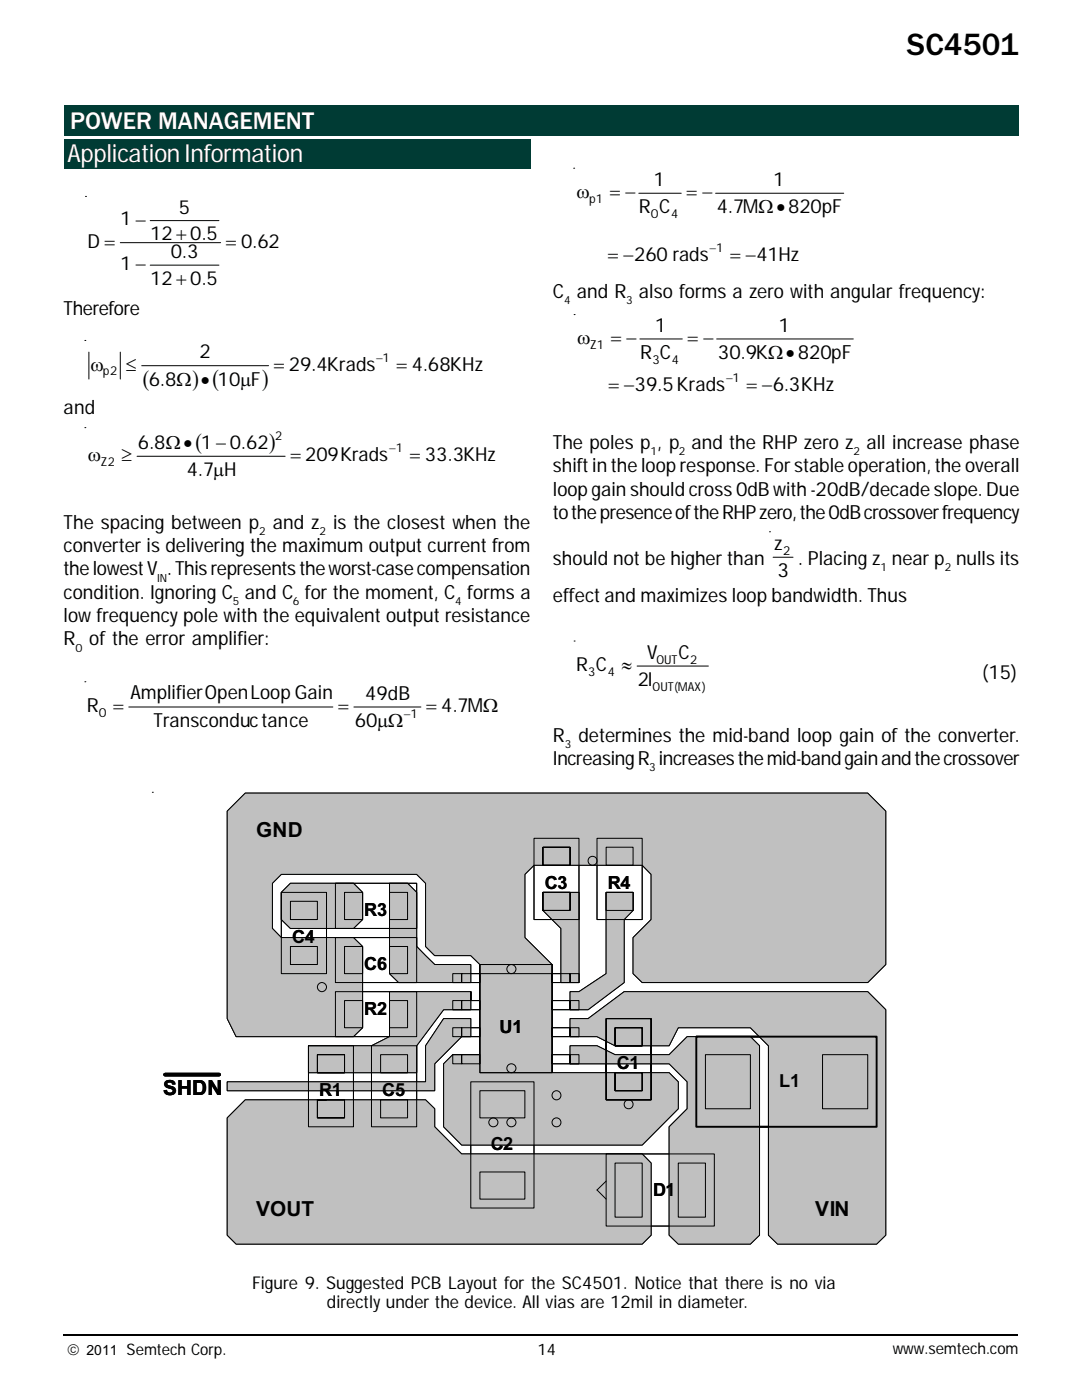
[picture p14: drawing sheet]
<svg xmlns="http://www.w3.org/2000/svg" width="216mm" height="279mm" viewBox="0 0 216 279" stroke-linecap="round" stroke-linejoin="round" font-family="sans-serif">
<defs><g id="words">
<text font-size="6.3" x="181" y="11">SC4501</text>
<g font-size="5" fill="#fff">
<text x="14" y="25.8">POWER MANAGEMENT</text>
<text x="13.5" y="32.3">Application Information</text>
</g>
<text font-size="4.7" x="52.3" y="77">)</text>
<g font-size="4.5">
<text x="28.5" y="77">(</text>
<text x="38.4" y="77">) (</text>
<text x="39" y="89.6">(</text>
<text x="53.7" y="89.6">)</text>
</g>
<g font-size="4.1">
<text x="51.1" y="167.1">GND</text>
<text x="32.6" y="218.6">SHDN</text>
<text x="51.1" y="242.7">VOUT</text>
<text x="162.7" y="242.7">VIN</text>
</g>
<g font-size="3.9">
<text x="115.1" y="39.5">ω</text>
<text x="121.7" y="39.5">= −</text>
<text x="130.4" y="37.1">1</text>
<text x="137" y="39.5">= −</text>
<text x="154.3" y="37.1">1</text>
<text x="24" y="45">1 −</text>
<text x="30" y="48">12 + 0.5</text>
<text x="35.7" y="42.6">5</text>
<text x="127.5" y="42.5">R C</text>
<text x="143" y="42.5">4.7MΩ•820pF</text>
<text x="17.4" y="49.4">D =</text>
<text x="24" y="53.9">1 −</text>
<text x="34.1" y="51.5">0.3</text>
<text x="45.1" y="49.4">= 0.62</text>
<text x="121.3" y="52.1">= −260 rads</text>
<text x="145.7" y="52.1">= −41Hz</text>
<text x="30" y="56.9">12 + 0.5</text>
<text x="110.3" y="59.5">C and R also forms a zero with angular frequency:</text>
<text x="12.7" y="62.8">Therefore</text>
<text x="39.8" y="71.5">2</text>
<text x="115.1" y="68.6">ω</text>
<text x="121.9" y="68.6">= −</text>
<text x="127.7" y="71.6">R C</text>
<text x="130.6" y="66.2">1</text>
<text x="137.2" y="68.6">= −</text>
<text x="143.3" y="71.6">30.9KΩ•820pF</text>
<text x="155.4" y="66.2">1</text>
<text x="18.1" y="74">ω</text>
<text x="25.1" y="74">≤</text>
<text x="29.7" y="77">6.8Ω • 10μF</text>
<text x="54.7" y="74">= 29.4Krads</text>
<text x="79.1" y="74">= 4.68KHz</text>
<text x="12.7" y="82.7">and</text>
<text x="121.4" y="78.1">= −39.5Krads</text>
<text x="148.9" y="78.1">= −6.3KHz</text>
<text x="27.5" y="89.6">6.8Ω• 1 − 0.62</text>
<text x="110.3" y="89.6">The poles p , p and the RHP zero z all increase phase</text>
<text x="17.5" y="92">ω</text>
<text x="24.2" y="92">≥</text>
<text x="37.3" y="95">4.7μH</text>
<text x="58" y="92">= 209Krads</text>
<text x="81.8" y="92">= 33.3KHz</text>
<text x="110.3" y="94.3">shift in the loop response. For stable operation, the overall</text>
<text x="110.3" y="98.9">loop gain should cross 0dB with -20dB/decade slope. Due</text>
<text x="12.7" y="105.5">The spacing between p and z is the closest when the</text>
<text x="110.3" y="103.6">to the presence of the RHP zero, the 0dB crossover frequency</text>
<text x="12.7" y="110.2">converter is delivering the maximum output current from</text>
<text x="110.3" y="112.8">should not be higher than</text>
<text x="154.5" y="109.7">z</text>
<text x="159.3" y="112.8">. Placing z near p nulls its</text>
<text x="12.7" y="114.8">the lowest V . This represents the worst-case compensation</text>
<text x="12.7" y="119.5">condition. Ignoring C and C for the moment, C forms a</text>
<text x="155.2" y="115.2">3</text>
<text x="12.7" y="124.1">low frequency pole with the equivalent output resistance</text>
<text x="110.3" y="120.2">effect and maximizes loop bandwidth. Thus</text>
<text x="12.7" y="128.8">R of the error amplifier:</text>
<text x="129.2" y="131.5">V</text>
<text x="135.4" y="131.5">C</text>
<text x="114.9" y="133.9">R C</text>
<text x="124" y="133.9">≈</text>
<text x="127.3" y="136.9">2I</text>
<text x="196.1" y="135.4">(15)</text>
<text x="17.3" y="142.1">R</text>
<text x="22.6" y="142.1">=</text>
<text x="26" y="139.4">AmplifierOpenLoop Gain</text>
<text x="67.5" y="142.1">=</text>
<text x="72.9" y="139.6">49dB</text>
<text x="85" y="142.1">= 4.7MΩ</text>
<text x="30.6" y="145.1">Transconductance</text>
<text x="70.8" y="145.1">60μΩ</text>
<text x="110.3" y="148">R determines the mid-band loop gain of the converter.</text>
<text x="110.3" y="152.7">IncreasingR increases the mid-band gain and the crossover</text>
</g>
<g font-size="3.6">
<text x="108.7" y="177.4">C3</text>
<text x="121.3" y="177.4">R4</text>
<text x="72.7" y="182.8">R3</text>
<text x="58.3" y="188.2">C4</text>
<text x="72.7" y="193.6">C6</text>
<text x="72.7" y="202.6">R2</text>
<text x="99.7" y="206.2">U1</text>
<text x="123.1" y="213.4">C1</text>
<text x="63.7" y="218.8">R1</text>
<text x="76.3" y="218.8">C5</text>
<text x="155.5" y="217">L1</text>
<text x="97.9" y="229.6">C2</text>
<text x="130.3" y="238.6">D1</text>
</g>
<g font-size="3.5">
<text x="50.3" y="257.2">Figure 9. Suggested PCB Layout for the SC4501. Notice that there is no via</text>
<text x="65.2" y="260.9">directly under the device. All vias are 12mil in diameter.</text>
</g>
<g font-size="3.2">
<text x="13.4" y="270.4">©</text>
<text x="16.8" y="270.4">2005 Semtech Corp.</text>
<text x="107.2" y="270.4">14</text>
<text x="178.1" y="270.2">www.semtech.com</text>
</g>
<text font-size="2.8" x="17.2" y="270.5">2011</text>
<g font-size="2.5">
<text x="117.6" y="40.5">p1</text>
<text x="129.9" y="43.5">O</text>
<text x="133.9" y="43.5">4</text>
<text x="141.6" y="50.3">−1</text>
<text x="117.8" y="69.6">Z1</text>
<text x="20.5" y="74.9">p2</text>
<text x="75.1" y="72.2">−1</text>
<text x="130.2" y="72.6">3</text>
<text x="134.1" y="72.6">4</text>
<text x="144.9" y="76.3">−1</text>
<text x="54.9" y="87.9">2</text>
<text x="20.2" y="93">Z2</text>
<text x="77.7" y="90.3">−1</text>
<text x="156.3" y="110.7">2</text>
<text x="117.4" y="134.9">3</text>
<text x="121.3" y="134.9">4</text>
<text x="130.2" y="137.8">OUT(MAX)</text>
<text x="131" y="132.4">OUT</text>
<text x="137.7" y="132.4">2</text>
<text x="19.7" y="143">O</text>
<text x="80.6" y="143.3">−1</text>
</g>
<g font-size="2.2">
<text x="112.6" y="60.7">4</text>
<text x="125" y="60.7">3</text>
<text x="129.8" y="90.9">1</text>
<text x="135.4" y="90.9">2</text>
<text x="170.3" y="90.9">2</text>
<text x="51.7" y="106.8">2</text>
<text x="63.8" y="106.8">2</text>
<text x="31.4" y="116.1">IN</text>
<text x="175.7" y="114">1</text>
<text x="188.5" y="114">2</text>
<text x="46.4" y="120.7">5</text>
<text x="58.5" y="120.7">6</text>
<text x="90.8" y="120.7">4</text>
<text x="15.1" y="130">O</text>
<text x="112.7" y="149.3">3</text>
<text x="129.5" y="154">3</text>
</g>
</g></defs>
<path d="M12.6 266.5h190.5" fill="none" stroke="#000" stroke-width=".34"/>
<path d="M12.7 21h190.5v6.1h-190.5z" fill="#003b34"/>
<g fill="none" stroke="#000" stroke-width=".2">
<path d="M17.1 39.2h.1M114.5 33.6h.1M127.5 38.6h8.4M142.8 38.6h25.6M24 48.4h20M30 44h13.7M30 52.9h13.7M16.9 67.9h.1M17.7 70.3v5.3M24 70.3v5.3M28.3 73h25.3M114.6 62.8h.1"/>
<path d="M127.7 67.6h8.4M143 67.6h27.3M16.9 85.3h.1M27.3 91.1h29.6M153.5 106.1h.1M154.3 111.2h3.9M16.9 136.1h.1M114.6 127.9h.1M127.1 132.9h14.3M25.7 141.1h40.7M70.6 141.1h13.4"/>
</g>
<path d="M12.8 27.8h93.2v5.9h-93.2z" fill="#003b34"/>
<path d="M113.8 208.7h5.3l3.6 1.8h10.8l3.6-3.6h12.6l1.9 1.8v37.8l-1.9 1.8h-14.4l-1.8-1.8v-21.6l3.6-3.6v-5.4l-3.6-3.6h-19.7z" fill-rule="evenodd" fill="#c0c0c0"/>
<path d="M113.8 208.7h5.3l3.6 1.8h10.8l3.6-3.6h12.6l1.9 1.8v37.8l-1.9 1.8h-14.4l-1.8-1.8v-21.6l3.6-3.6v-5.4l-3.6-3.6h-19.7z" fill="none" stroke="#000" stroke-width=".2"/>
<path d="M113.8 203.3h3.5l7.2-5.4h48.6l3.6 3.6v45l-1.8 1.8h-19.7l-1.9-1.8v-37.8l-3.6-3.6h-14.4l-1.8 3.6h-10.8l-3.6-1.8h-5.3z" fill-rule="evenodd" fill="#c0c0c0"/>
<path d="M113.8 203.3h3.5l7.2-5.4h48.6l3.6 3.6v45l-1.8 1.8h-19.7l-1.9-1.8v-37.8l-3.6-3.6h-14.4l-1.8 3.6h-10.8l-3.6-1.8h-5.3z" fill="none" stroke="#000" stroke-width=".2"/>
<path d="M108.3 178.1h7.2v18h-3.6v-10.8l-3.6-3.6z" fill-rule="evenodd" fill="#c0c0c0"/>
<path d="M108.3 178.1h7.2v18h-3.6v-10.8l-3.6-3.6z" fill="none" stroke="#000" stroke-width=".2"/>
<path d="M120.9 178.1h5.4v3.6l-1.8 1.8v12.6l-7.2 5.4h-3.5v-3.6h1.7l5.4-3.6z" fill-rule="evenodd" fill="#c0c0c0"/>
<path d="M120.9 178.1h5.4v3.6l-1.8 1.8v12.6l-7.2 5.4h-3.5v-3.6h1.7l5.4-3.6z" fill="none" stroke="#000" stroke-width=".2"/>
<path d="M45.3 215.9h39.6v-7.2l3.6-5.4h5.4v3.6h-1.8l-5.4 5.4v5.4h-41.4z" fill-rule="evenodd" fill="#c0c0c0"/>
<path d="M45.3 215.9h39.6v-7.2l3.6-5.4h5.4v3.6h-1.8l-5.4 5.4v5.4h-41.4z" fill="none" stroke="#000" stroke-width=".2"/>
<path d="M61.6 208.7h12.5l3.6-1.8v-9h16.2v3.6h-5.4l-5.4 7.2v5.4h-21.5z" fill-rule="evenodd" fill="#c0c0c0"/>
<path d="M61.6 208.7h12.5l3.6-1.8v-9h16.2v3.6h-5.4l-5.4 7.2v5.4h-21.5z" fill="none" stroke="#000" stroke-width=".2"/>
<path d="M77.7 176.3h3.6l1.8 1.8v10.8l3.6 3.6h7.2v3.6h-14.4l-1.8-1.8z" fill-rule="evenodd" fill="#c0c0c0"/>
<path d="M77.7 176.3h3.6l1.8 1.8v10.8l3.6 3.6h7.2v3.6h-14.4l-1.8-1.8z" fill="none" stroke="#000" stroke-width=".2"/>
<path d="M56.1 178.1l1.9-1.8h12.5l1.8 1.8v5.4l-1.8 1.8h-12.5l-1.9-1.8z" fill-rule="evenodd" fill="#c0c0c0"/>
<path d="M56.1 178.1l1.9-1.8h12.5l1.8 1.8v5.4l-1.8 1.8h-12.5l-1.9-1.8z" fill="none" stroke="#000" stroke-width=".2"/>
<path d="M48.9 158.3h124.2l3.6 3.6v30.6l-3.6 3.6h-45l-1.8-1.8v-7.2l3.6-3.6v-9l-1.8-1.8h-21.5l-1.9 1.8v12.6l5.5 5.4v21.6h23.3l1.8 1.8v5.4l-7.2 7.2h-36l-3.6-3.6v-12.6l1.8-1.8h5.5v-18l-1.9-1.8h-7.2l-1.8-1.8v-12.6l-1.8-1.8h-27l-1.7 1.8v9l1.7 1.8h14.4l1.8 1.8v16.2l-1.8 1.8h-23.4l-1.8-3.6v-41.4z" fill-rule="evenodd" fill="#c0c0c0"/>
<path d="M48.9 158.3h124.2l3.6 3.6v30.6l-3.6 3.6h-45l-1.8-1.8v-7.2l3.6-3.6v-9l-1.8-1.8h-21.5l-1.9 1.8v12.6l5.5 5.4v21.6h23.3l1.8 1.8v5.4l-7.2 7.2h-36l-3.6-3.6v-12.6l1.8-1.8h5.5v-18l-1.9-1.8h-7.2l-1.8-1.8v-12.6l-1.8-1.8h-27l-1.7 1.8v9l1.7 1.8h14.4l1.8 1.8v16.2l-1.8 1.8h-23.4l-1.8-3.6v-41.4z" fill="none" stroke="#000" stroke-width=".2"/>
<path d="M45.3 223.1l3.6-3.6h36l1.8 1.8v3.6l5.4 5.4h36l1.8 1.8v14.4l-1.8 1.8h-81l-1.8-1.8z" fill-rule="evenodd" fill="#c0c0c0"/>
<g fill="none" stroke="#000" stroke-width=".2">
<path d="M56.1 178.1h9.1v16.2h-9.1zM58 179.9h5.3v3.6h-5.3zM66.9 176.3h16.2v9h-16.2zM68.7 178.1h3.6v5.4h-3.6zM77.7 178.1h3.6v5.4h-3.6zM106.6 167.3h8.9v16.2h-8.9zM108.3 169.1h5.5v3.6h-5.5zM108.3 178.1h5.5v3.6h-5.5zM119.1 167.3h9v16.2h-9zM120.9 169.1h5.4v3.6h-5.4zM120.9 178.1h5.4v3.6h-5.4zM58 188.9h5.3v3.6h-5.3z"/>
<path d="M66.9 187.1h16.2v9h-16.2zM66.9 197.9h16.2v9h-16.2zM68.7 188.9h3.6v5.4h-3.6zM68.7 199.7h3.6v5.4h-3.6zM77.7 188.9h3.6v5.4h-3.6zM77.7 199.7h3.6v5.4h-3.6zM90.3 194.3h1.8v1.8h-1.8zM90.3 199.7h1.8v1.8h-1.8zM92.1 194.3h3.7v1.8h-3.7zM92.1 199.7h3.7v1.8h-3.7zM95.8 192.5h14.4v21.6h-14.4zM95.8 194.3h14.4"/>
<path d="M110.2 194.3h3.6v1.8h-3.6zM110.2 199.7h3.6v1.8h-3.6zM113.8 194.3h1.7v1.8h-1.7zM113.8 199.7h1.7v1.8h-1.7zM61.6 208.7h8.9v16.2h-8.9zM63.3 210.5h5.4v3.6h-5.4zM63.3 219.5h5.4v3.6h-5.4zM74.1 208.7h9v16.2h-9zM75.9 210.5h5.4v3.6h-5.4zM75.9 219.5h5.4v3.6h-5.4zM90.3 205.1h1.8v1.8h-1.8zM90.3 210.5h1.8v1.8h-1.8z"/>
<path d="M92.1 205.1h3.7v1.8h-3.7zM92.1 210.5h3.7v1.8h-3.7zM93.9 215.9h12.7v25.2h-12.7zM95.8 217.7h8.9v5.4h-8.9zM110.2 205.1h3.6v1.8h-3.6zM110.2 210.5h3.6v1.8h-3.6zM113.8 205.1h1.7v1.8h-1.7zM113.8 210.5h1.7v1.8h-1.7zM120.9 203.3h9v16.2h-9zM122.7 205.1h5.4v3.6h-5.4zM122.7 214.1h5.4v3.6h-5.4zM140.8 210.5h8.9v10.8h-8.9z"/>
<path d="M164.1 210.5h9v10.8h-9zM45.3 223.1l3.6-3.6h36l1.8 1.8v3.6l5.4 5.4h36l1.8 1.8v14.4l-1.8 1.8h-81l-1.8-1.8zM95.8 233.9h8.9v5.4h-8.9zM120.9 230.3h21.6v14.4h-21.6zM120.9 235.7l-1.8 1.8 1.8 1.8M122.7 232.1h5.4v10.8h-5.4zM135.3 232.1h5.5v10.8h-5.5z"/>
<circle cx="118.2" cy="171.8" r=".89"/>
<circle cx="64.2" cy="197" r=".91"/>
<circle cx="102" cy="193.4" r=".91"/>
<circle cx="102.1" cy="213.2" r=".9"/>
<circle cx="111" cy="218.6" r=".9"/>
<circle cx="98.5" cy="224" r=".9"/>
<circle cx="102.1" cy="224" r=".9"/>
<circle cx="111" cy="224" r=".89"/>
<circle cx="125.4" cy="220.4" r=".89"/>
</g>
<path d="M138.9 206.9h36v18h-36z" fill="none" stroke="#000" stroke-width=".38"/>
<path d="M32.9 214.5h10.8" fill="none" stroke="#000" stroke-width=".72"/>
<path d="M113.8 208.7h5.3l3.6 1.8h10.8l3.6-3.6h12.6l1.9 1.8v37.8l-1.9 1.8h-14.4l-1.8-1.8v-21.6l3.6-3.6v-5.4l-3.6-3.6h-19.7z" fill-rule="evenodd" fill="#c0c0c0"/>
<path d="M113.8 208.7h5.3l3.6 1.8h10.8l3.6-3.6h12.6l1.9 1.8v37.8l-1.9 1.8h-14.4l-1.8-1.8v-21.6l3.6-3.6v-5.4l-3.6-3.6h-19.7z" fill="none" stroke="#000" stroke-width=".2"/>
<path d="M113.8 203.3h3.5l7.2-5.4h48.6l3.6 3.6v45l-1.8 1.8h-19.7l-1.9-1.8v-37.8l-3.6-3.6h-14.4l-1.8 3.6h-10.8l-3.6-1.8h-5.3z" fill-rule="evenodd" fill="#c0c0c0"/>
<path d="M113.8 203.3h3.5l7.2-5.4h48.6l3.6 3.6v45l-1.8 1.8h-19.7l-1.9-1.8v-37.8l-3.6-3.6h-14.4l-1.8 3.6h-10.8l-3.6-1.8h-5.3z" fill="none" stroke="#000" stroke-width=".2"/>
<path d="M108.3 178.1h7.2v18h-3.6v-10.8l-3.6-3.6z" fill-rule="evenodd" fill="#c0c0c0"/>
<path d="M108.3 178.1h7.2v18h-3.6v-10.8l-3.6-3.6z" fill="none" stroke="#000" stroke-width=".2"/>
<path d="M120.9 178.1h5.4v3.6l-1.8 1.8v12.6l-7.2 5.4h-3.5v-3.6h1.7l5.4-3.6z" fill-rule="evenodd" fill="#c0c0c0"/>
<path d="M120.9 178.1h5.4v3.6l-1.8 1.8v12.6l-7.2 5.4h-3.5v-3.6h1.7l5.4-3.6z" fill="none" stroke="#000" stroke-width=".2"/>
<path d="M45.3 215.9h39.6v-7.2l3.6-5.4h5.4v3.6h-1.8l-5.4 5.4v5.4h-41.4z" fill-rule="evenodd" fill="#c0c0c0"/>
<path d="M45.3 215.9h39.6v-7.2l3.6-5.4h5.4v3.6h-1.8l-5.4 5.4v5.4h-41.4z" fill="none" stroke="#000" stroke-width=".2"/>
<path d="M61.6 208.7h12.5l3.6-1.8v-9h16.2v3.6h-5.4l-5.4 7.2v5.4h-21.5z" fill-rule="evenodd" fill="#c0c0c0"/>
<path d="M61.6 208.7h12.5l3.6-1.8v-9h16.2v3.6h-5.4l-5.4 7.2v5.4h-21.5z" fill="none" stroke="#000" stroke-width=".2"/>
<path d="M77.7 176.3h3.6l1.8 1.8v10.8l3.6 3.6h7.2v3.6h-14.4l-1.8-1.8z" fill-rule="evenodd" fill="#c0c0c0"/>
<path d="M77.7 176.3h3.6l1.8 1.8v10.8l3.6 3.6h7.2v3.6h-14.4l-1.8-1.8z" fill="none" stroke="#000" stroke-width=".2"/>
<path d="M56.1 178.1l1.9-1.8h12.5l1.8 1.8v5.4l-1.8 1.8h-12.5l-1.9-1.8z" fill-rule="evenodd" fill="#c0c0c0"/>
<path d="M56.1 178.1l1.9-1.8h12.5l1.8 1.8v5.4l-1.8 1.8h-12.5l-1.9-1.8z" fill="none" stroke="#000" stroke-width=".2"/>
<path d="M48.9 158.3h124.2l3.6 3.6v30.6l-3.6 3.6h-45l-1.8-1.8v-7.2l3.6-3.6v-9l-1.8-1.8h-21.5l-1.9 1.8v12.6l5.5 5.4v21.6h23.3l1.8 1.8v5.4l-7.2 7.2h-36l-3.6-3.6v-12.6l1.8-1.8h5.5v-18l-1.9-1.8h-7.2l-1.8-1.8v-12.6l-1.8-1.8h-27l-1.7 1.8v9l1.7 1.8h14.4l1.8 1.8v16.2l-1.8 1.8h-23.4l-1.8-3.6v-41.4z" fill-rule="evenodd" fill="#c0c0c0"/>
<path d="M48.9 158.3h124.2l3.6 3.6v30.6l-3.6 3.6h-45l-1.8-1.8v-7.2l3.6-3.6v-9l-1.8-1.8h-21.5l-1.9 1.8v12.6l5.5 5.4v21.6h23.3l1.8 1.8v5.4l-7.2 7.2h-36l-3.6-3.6v-12.6l1.8-1.8h5.5v-18l-1.9-1.8h-7.2l-1.8-1.8v-12.6l-1.8-1.8h-27l-1.7 1.8v9l1.7 1.8h14.4l1.8 1.8v16.2l-1.8 1.8h-23.4l-1.8-3.6v-41.4z" fill="none" stroke="#000" stroke-width=".2"/>
<path d="M45.3 223.1l3.6-3.6h36l1.8 1.8v3.6l5.4 5.4h36l1.8 1.8v14.4l-1.8 1.8h-81l-1.8-1.8z" fill-rule="evenodd" fill="#c0c0c0"/>
<g fill="none" stroke="#000" stroke-width=".2">
<path d="M30.4 158.1h.1M56.1 178.1h9.1v16.2h-9.1zM58 179.9h5.3v3.6h-5.3zM66.9 176.3h16.2v9h-16.2zM68.7 178.1h3.6v5.4h-3.6zM77.7 178.1h3.6v5.4h-3.6zM106.6 167.3h8.9v16.2h-8.9zM108.3 169.1h5.5v3.6h-5.5zM108.3 178.1h5.5v3.6h-5.5zM119.1 167.3h9v16.2h-9zM120.9 169.1h5.4v3.6h-5.4zM120.9 178.1h5.4v3.6h-5.4z"/>
<path d="M58 188.9h5.3v3.6h-5.3zM66.9 187.1h16.2v9h-16.2zM66.9 197.9h16.2v9h-16.2zM68.7 188.9h3.6v5.4h-3.6zM68.7 199.7h3.6v5.4h-3.6zM77.7 188.9h3.6v5.4h-3.6zM77.7 199.7h3.6v5.4h-3.6zM90.3 194.3h1.8v1.8h-1.8zM90.3 199.7h1.8v1.8h-1.8zM92.1 194.3h3.7v1.8h-3.7zM92.1 199.7h3.7v1.8h-3.7zM95.8 192.5h14.4v21.6h-14.4z"/>
<path d="M95.8 194.3h14.4M110.2 194.3h3.6v1.8h-3.6zM110.2 199.7h3.6v1.8h-3.6zM113.8 194.3h1.7v1.8h-1.7zM113.8 199.7h1.7v1.8h-1.7zM61.6 208.7h8.9v16.2h-8.9zM63.3 210.5h5.4v3.6h-5.4zM63.3 219.5h5.4v3.6h-5.4zM74.1 208.7h9v16.2h-9zM75.9 210.5h5.4v3.6h-5.4zM75.9 219.5h5.4v3.6h-5.4zM90.3 205.1h1.8v1.8h-1.8z"/>
<path d="M90.3 210.5h1.8v1.8h-1.8zM92.1 205.1h3.7v1.8h-3.7zM92.1 210.5h3.7v1.8h-3.7zM93.9 215.9h12.7v25.2h-12.7zM95.8 217.7h8.9v5.4h-8.9zM110.2 205.1h3.6v1.8h-3.6zM110.2 210.5h3.6v1.8h-3.6zM113.8 205.1h1.7v1.8h-1.7zM113.8 210.5h1.7v1.8h-1.7zM120.9 203.3h9v16.2h-9zM122.7 205.1h5.4v3.6h-5.4zM122.7 214.1h5.4v3.6h-5.4z"/>
<path d="M140.8 210.5h8.9v10.8h-8.9zM164.1 210.5h9v10.8h-9zM45.3 223.1l3.6-3.6h36l1.8 1.8v3.6l5.4 5.4h36l1.8 1.8v14.4l-1.8 1.8h-81l-1.8-1.8zM95.8 233.9h8.9v5.4h-8.9zM120.9 230.3h21.6v14.4h-21.6zM120.9 235.7l-1.8 1.8 1.8 1.8M122.7 232.1h5.4v10.8h-5.4zM135.3 232.1h5.5v10.8h-5.5z"/>
<circle cx="118.2" cy="171.8" r=".89"/>
<circle cx="64.2" cy="197" r=".91"/>
<circle cx="102" cy="193.4" r=".91"/>
<circle cx="102.1" cy="213.2" r=".9"/>
<circle cx="111" cy="218.6" r=".9"/>
<circle cx="98.5" cy="224" r=".9"/>
<circle cx="102.1" cy="224" r=".9"/>
<circle cx="111" cy="224" r=".89"/>
<circle cx="125.4" cy="220.4" r=".89"/>
</g>
<path d="M138.9 206.9h36v18h-36z" fill="none" stroke="#000" stroke-width=".38"/>
<path d="M32.9 214.5h10.8" fill="none" stroke="#000" stroke-width=".72"/>
<path d="M16.7 267.1h7.9v3.9h-7.9z" fill="#fff"/>
<path d="M16.7 267.1h7.9v3.9h-7.9z" fill="none" stroke="#fff" stroke-width=".35"/>
<use href="#words"/>
</svg>
